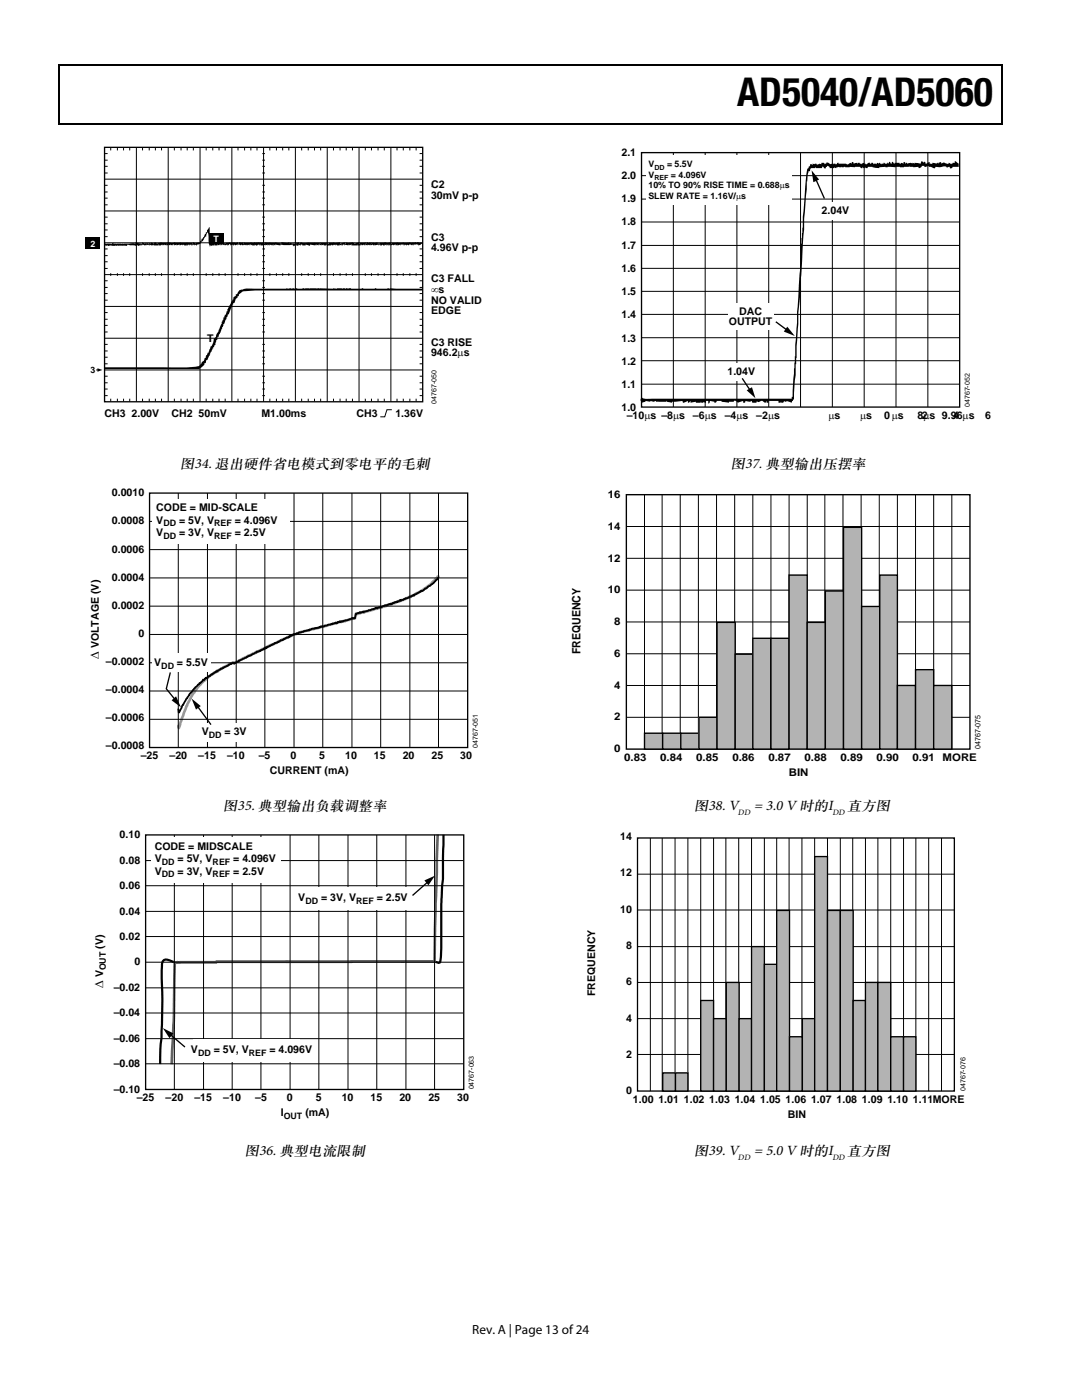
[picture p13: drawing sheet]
<svg xmlns="http://www.w3.org/2000/svg" width="216mm" height="279mm" viewBox="0 0 216 279" stroke-linecap="round" stroke-linejoin="round" font-family="sans-serif">
<defs><g id="words">
<text font-size="7.9" fill="#040000" x="147.1" y="21.1">AD5040/AD5060</text>
<g font-size="2.9" fill="#040000">
<text x="36" y="93.3">图34. 退出硬件省电模式到零电平的毛刺</text>
<text x="145.8" y="93.3">图37. 典型输出压摆率</text>
<text x="44.6" y="161.7">图35. 典型输出负载调整率</text>
<text x="138.5" y="161.7">图38. V</text>
<text x="150.5" y="161.7">= 3.0 V 时的I</text>
<text x="169" y="161.7">直方图</text>
<text x="48.8" y="230.5">图36. 典型电流限制</text>
<text x="138.5" y="230.5">图39. V</text>
<text x="150.5" y="230.5">= 5.0 V 时的I</text>
<text x="169" y="230.5">直方图</text>
</g>
<text font-size="2.6" fill="#040000" x="94.2" y="266.2">Rev. A | Page 13 of 24</text>
<g font-size="2.5" fill="#040000">
<text x="19.7" y="131.5" transform="rotate(-90 19.7 131.5)">∆</text>
<text x="20.6" y="197.2" transform="rotate(-90 20.6 197.2)">∆</text>
</g>
<text font-size="2.3" fill="#040000" x="115.8" y="130.6" transform="rotate(-90 115.8 130.6)">FREQUENCY</text>
<g font-size="2.1" fill="#040000">
<text x="124" y="31.1">2.1</text>
<text x="124" y="35.7">2.0</text>
<text x="86" y="37.6">C2</text>
<text x="86" y="39.7">30mV p-p</text>
<text x="124" y="40.4">1.9</text>
<text x="124" y="45">1.8</text>
<text x="164" y="42.7">2.04V</text>
<text x="86" y="48">C3</text>
<text x="86" y="50.1">4.96V p-p</text>
<text x="124" y="49.6">1.7</text>
<text x="86" y="56.4">C3 FALL</text>
<text x="86" y="58.5">∞s</text>
<text x="124" y="58.9">1.5</text>
<text x="124" y="54.3">1.6</text>
<text x="86" y="60.6">NO VALID</text>
<text x="86" y="62.7">EDGE</text>
<text x="124" y="63.5">1.4</text>
<text x="145.4" y="64.9">OUTPUT</text>
<text x="147.5" y="62.8">DAC</text>
<text x="41.3" y="68.3">T</text>
<text x="86" y="69">C3 RISE</text>
<text x="86" y="71.1">946.2µs</text>
<text x="124" y="68.2">1.3</text>
<text x="124" y="77.4">1.1</text>
<text x="124" y="72.8">1.2</text>
<text x="145.2" y="74.9">1.04V</text>
<text x="20.8" y="83.2">CH3 2.00V</text>
<text x="34.2" y="83.2">CH2 50mV</text>
<text x="52.2" y="83.2">M1.00ms</text>
<text x="71.1" y="83.2">CH3</text>
<text x="78.9" y="83.2">1.36V</text>
<text x="124" y="82">1.0</text>
<text x="125" y="83.6">–10µs –8µs</text>
<text x="138.3" y="83.6">–6µs</text>
<text x="144.6" y="83.6">–4µs</text>
<text x="150.9" y="83.6">–2µs</text>
<text x="165.3" y="83.6">µs</text>
<text x="171.6" y="83.6">µs</text>
<text x="176.4" y="83.6">0 µs</text>
<text x="183.1" y="83.6">82µs 9.96µs</text>
<text x="190.2" y="83.6">4</text>
<text x="196.6" y="83.6">6</text>
<text x="22.3" y="99.1">0.0010</text>
<text x="121.3" y="99.4">16</text>
<text x="22.3" y="104.7">0.0008</text>
<text x="31.2" y="107">V</text>
<text x="31.2" y="102.1">CODE = MID-SCALE</text>
<text x="31.2" y="104.5">V</text>
<text x="35.7" y="104.5">= 5V, V</text>
<text x="35.7" y="107">= 3V, V</text>
<text x="46.9" y="104.5">= 4.096V</text>
<text x="46.9" y="107">= 2.5V</text>
<text x="121.3" y="105.7">14</text>
<text x="22.3" y="110.3">0.0006</text>
<text x="121.3" y="112.1">12</text>
<text x="22.3" y="115.9">0.0004</text>
<text x="121.3" y="118.4">10</text>
<text x="22.3" y="121.5">0.0002</text>
<text x="122.6" y="124.8">8</text>
<text x="19.7" y="129.4" transform="rotate(-90 19.7 129.4)">VOLTAGE (V)</text>
<text x="27.6" y="127.1">0</text>
<text x="122.6" y="131.1">6</text>
<text x="21.1" y="132.7">–0.0002</text>
<text x="30.8" y="133">V</text>
<text x="35.3" y="133">= 5.5V</text>
<text x="122.6" y="137.4">4</text>
<text x="21.1" y="138.3">–0.0004</text>
<text x="21.1" y="143.9">–0.0006</text>
<text x="122.6" y="143.8">2</text>
<text x="21.1" y="149.5">–0.0008</text>
<text x="40.3" y="146.7">V</text>
<text x="44.8" y="146.7">= 3V</text>
<text x="28.1" y="151.6">–25</text>
<text x="33.8" y="151.6">–20</text>
<text x="39.6" y="151.6">–15</text>
<text x="45.3" y="151.6">–10</text>
<text x="51.6" y="151.6">–5</text>
<text x="53.8" y="154.6">CURRENT (mA)</text>
<text x="58" y="151.6">0</text>
<text x="63.7" y="151.6">5</text>
<text x="68.9" y="151.6">10</text>
<text x="74.6" y="151.6">15</text>
<text x="80.4" y="151.6">20</text>
<text x="86.1" y="151.6">25</text>
<text x="91.9" y="151.6">30</text>
<text x="122.6" y="150.1">0</text>
<text x="124.6" y="151.9">0.83</text>
<text x="131.7" y="151.9">0.84</text>
<text x="138.9" y="151.9">0.85</text>
<text x="146.1" y="151.9">0.86</text>
<text x="153.3" y="151.9">0.87</text>
<text x="157.4" y="154.9">BIN</text>
<text x="160.5" y="151.9">0.88</text>
<text x="167.7" y="151.9">0.89</text>
<text x="174.9" y="151.9">0.90</text>
<text x="182.1" y="151.9">0.91</text>
<text x="188.1" y="151.9">MORE</text>
<text x="23.9" y="167.3">0.10</text>
<text x="123.8" y="167.6">14</text>
<text x="23.9" y="172.4">0.08</text>
<text x="30.9" y="169.6">CODE = MIDSCALE</text>
<text x="30.9" y="172.1">V</text>
<text x="35.4" y="172.1">= 5V, V</text>
<text x="46.5" y="172.1">= 4.096V</text>
<text x="23.9" y="177.4">0.06</text>
<text x="30.9" y="174.6">V</text>
<text x="35.4" y="174.6">= 3V, V</text>
<text x="46.5" y="174.6">= 2.5V</text>
<text x="59.5" y="179.9">V</text>
<text x="64.1" y="179.9">= 3V, V</text>
<text x="75.2" y="179.9">= 2.5V</text>
<text x="123.8" y="174.9">12</text>
<text x="23.9" y="182.5">0.04</text>
<text x="123.8" y="182.1">10</text>
<text x="20.6" y="189.4" transform="rotate(-90 20.6 189.4)">(V)</text>
<text x="23.9" y="187.6">0.02</text>
<text x="125" y="189.4">8</text>
<text x="20.6" y="195.1" transform="rotate(-90 20.6 195.1)">V</text>
<text x="22.7" y="197.7">–0.02</text>
<text x="26.8" y="192.7">0</text>
<text x="125" y="196.6">6</text>
<text x="22.7" y="202.8">–0.04</text>
<text x="118.8" y="198.8" transform="rotate(-90 118.8 198.8)">FREQUENCY</text>
<text x="125" y="203.9">4</text>
<text x="22.7" y="207.9">–0.06</text>
<text x="22.7" y="213">–0.08</text>
<text x="38.1" y="210.1">V</text>
<text x="42.6" y="210.1">= 5V, V</text>
<text x="53.8" y="210.1">= 4.096V</text>
<text x="125" y="211.1">2</text>
<text x="22.7" y="218">–0.10</text>
<text x="27.3" y="219.8">–25</text>
<text x="33" y="219.8">–20</text>
<text x="38.8" y="219.8">–15</text>
<text x="44.6" y="219.8">–10</text>
<text x="50.9" y="219.8">–5</text>
<text x="57.2" y="219.8">0</text>
<text x="63" y="219.8">5</text>
<text x="68.2" y="219.8">10</text>
<text x="73.9" y="219.8">15</text>
<text x="79.7" y="219.8">20</text>
<text x="85.5" y="219.8">25</text>
<text x="91.2" y="219.8">30</text>
<text x="125" y="218.4">0</text>
<text x="126.3" y="220.1">1.00 1.01 1.02 1.03 1.04 1.05 1.06 1.07 1.08 1.09 1.10 1.11MORE</text>
<text x="56" y="222.8">I</text>
<text x="60.9" y="222.8">(mA)</text>
<text x="157.2" y="223.1">BIN</text>
</g>
<g font-size="1.8" fill="#040000">
<text x="129.4" y="35.4">V</text>
<text x="129.4" y="33.3">V</text>
<text x="133.1" y="33.3">= 5.5V</text>
<text x="133.9" y="35.4">= 4.096V</text>
<text x="129.4" y="37.6">10% TO 90% RISE TIME = 0.688µs</text>
<text x="129.4" y="39.7">SLEW RATE = 1.16V/µs</text>
<text x="18" y="74.5">3</text>
<text x="32.6" y="105.1">DD</text>
<text x="32.6" y="107.5">DD</text>
<text x="42.7" y="105.1">REF</text>
<text x="42.7" y="107.5">REF</text>
<text x="32.2" y="133.5">DD</text>
<text x="41.7" y="147.3">DD</text>
<text x="32.3" y="172.6">DD</text>
<text x="42.4" y="172.6">REF</text>
<text x="32.3" y="175.1">DD</text>
<text x="42.4" y="175.1">REF</text>
<text x="60.9" y="180.4">DD</text>
<text x="71.1" y="180.4">REF</text>
<text x="21.1" y="193.7" transform="rotate(-90 21.1 193.7)">OUT</text>
<text x="39.5" y="210.7">DD</text>
<text x="49.7" y="210.7">REF</text>
<text x="56.6" y="223.3">OUT</text>
</g>
<g font-size="1.8" fill="#fff">
<text x="18" y="49.2">2</text>
<text x="42.6" y="48.2">T</text>
</g>
<g font-size="1.7" fill="#040000">
<text x="147.2" y="162.7">DD</text>
<text x="166.1" y="162.7">DD</text>
<text x="147.2" y="231.5">DD</text>
<text x="166.1" y="231.5">DD</text>
</g>
<text font-size="1.5" fill="#040000" x="195.7" y="149.5" transform="rotate(-90 195.7 149.5)">04767-075</text>
<g font-size="1.4" fill="#040000">
<text x="130.6" y="33.9">DD</text>
<text x="130.6" y="36">REF</text>
<text x="87.1" y="80.6" transform="rotate(-90 87.1 80.6)">04767-050</text>
<text x="193.5" y="81.3" transform="rotate(-90 193.5 81.3)">04767-052</text>
<text x="95.4" y="149.2" transform="rotate(-90 95.4 149.2)">04767-051</text>
<text x="94.5" y="217.4" transform="rotate(-90 94.5 217.4)">04767-063</text>
<text x="192.7" y="217.8" transform="rotate(-90 192.7 217.8)">04767-076</text>
</g>
</g></defs>
<path d="M11.7 12.9h.2v1h-.2z" fill="#040000"/>
<path d="M11.7 13h188.2" fill="none" stroke="#040000" stroke-width=".25"/>
<g fill="#040000">
<path d="M199.9 12.9h.2v1h-.2z"/>
<path d="M199.9 12.9h.2v.2h-.2z"/>
</g>
<path d="M11.8 13.9v10.9M11.7 24.7h65.6" fill="none" stroke="#040000" stroke-width=".25"/>
<path d="M77.1 24.6h.2v.2h-.2z" fill="#040000"/>
<path d="M200 13.9v10.9M77.3 24.7h122.6" fill="none" stroke="#040000" stroke-width=".25"/>
<path d="M199.9 24.6h.2v.2h-.2z" fill="#040000"/>
<path d="M78.2 81.8h-1l-.4 1.4h-.9" fill="none" stroke="#040000" stroke-width=".2"/>
<path d="M17.1 47.5h2.9v2.2h-2.9z" fill="#040000"/>
<path d="M20.9 29.4h63.4v50.8h-63.4z" fill="none" stroke="#040000" stroke-width=".26"/>
<g fill="none" stroke="#040000" stroke-width=".2">
<path d="M20.9 35.8h63.4M20.9 30.7h.6M20.9 32h.6M20.9 33.2h.6M20.9 34.5h.6M20.9 37h.6M20.9 38.3h.6M20.9 39.5h.6M22.1 29.5v.5M23.4 29.5v.5M24.7 29.5v.5M25.9 29.5v.5"/>
<path d="M27.2 29.4v50.8M28.4 29.5v.5M29.8 29.5v.5M31 29.5v.5M32.2 29.5v.5M33.6 29.4v50.8M34.8 29.5v.5M36.1 29.5v.5M37.4 29.5v.5M38.6 29.5v.5M39.9 29.4v50.8M41.1 29.5v.5"/>
<path d="M42.5 29.5v.5M43.7 29.5v.5M44.9 29.5v.5M46.3 29.4v50.8M47.5 29.5v.5M48.8 29.5v.5M50.1 29.5v.5M51.3 29.5v.5M52.3 30.7h.6M52.3 32h.6M52.3 33.2h.6M52.3 34.5h.6"/>
<path d="M52.3 37h.6M52.3 38.3h.6M52.3 39.5h.6M52.6 29.4v50.8M53.8 29.5v.5M55.2 29.5v.5M56.4 29.5v.5M57.6 29.5v.5M58.9 29.4v50.8M60.2 29.5v.5M61.5 29.5v.5M62.8 29.5v.5"/>
<path d="M64 29.5v.5M65.3 29.4v50.8M66.5 29.5v.5M67.9 29.5v.5M69.1 29.5v.5M70.3 29.5v.5M71.6 29.4v50.8M72.9 29.5v.5M74.1 29.5v.5M75.4 29.5v.5M76.7 29.5v.5M78 29.4v50.8"/>
<path d="M79.2 29.5v.5M80.5 29.5v.5M81.8 29.5v.5M83 29.5v.5M83.7 30.7h.6M83.7 32h.6M83.7 33.2h.6M83.7 34.5h.6M83.7 37h.6M83.7 38.3h.6M83.7 39.5h.6M86.1 37.3h.1"/>
<path d="M20.9 42.1h63.4M20.9 48.5h63.4M20.9 54.8h63.4M20.9 40.9h.6M20.9 43.3h.6M20.9 44.7h.6M20.9 45.9h.6M20.9 47.2h.6M20.9 49.7h.6M20.9 51h.6M20.9 52.2h.6M20.9 53.6h.6"/>
<path d="M20.9 56h.6M20.9 57.4h.6M20.9 58.6h.6M20.9 59.9h.6M22.1 54.5v.6M23.4 54.5v.6M24.7 54.5v.6M25.9 54.5v.6M28.4 54.5v.6M29.8 54.5v.6M31 54.5v.6M32.2 54.5v.6"/>
<path d="M34.8 54.5v.6M36.1 54.5v.6M37.4 54.5v.6M38.6 54.5v.6M41.1 54.5v.6M42.5 54.5v.6M43.7 54.5v.6M44.9 54.5v.6M47.5 54.5v.6M48.8 54.5v.6M50.1 54.5v.6M51.3 54.5v.6"/>
<path d="M52.3 40.9h.6M52.3 43.3h.6M52.3 44.7h.6M52.3 45.9h.6M52.3 47.2h.6M52.3 49.7h.6M52.3 51h.6M52.3 52.2h.6M52.3 53.6h.6M52.3 56h.6M52.3 57.4h.6M52.3 58.6h.6"/>
<path d="M52.3 59.9h.6M53.8 54.5v.6M55.2 54.5v.6M56.4 54.5v.6M57.6 54.5v.6M60.2 54.5v.6M61.5 54.5v.6M62.8 54.5v.6M64 54.5v.6M66.5 54.5v.6M67.9 54.5v.6M69.1 54.5v.6"/>
<path d="M70.3 54.5v.6M72.9 54.5v.6M74.1 54.5v.6M75.4 54.5v.6M76.7 54.5v.6M79.2 54.5v.6M80.5 54.5v.6M81.8 54.5v.6M83 54.5v.6M83.7 40.9h.6M83.7 43.3h.6M83.7 44.7h.6"/>
<path d="M83.7 45.9h.6M83.7 47.2h.6M83.7 49.7h.6M83.7 51h.6M83.7 52.2h.6M83.7 53.6h.6M83.7 56h.6M83.7 57.4h.6M83.7 58.6h.6M83.7 59.9h.6M19.2 73.8h.4M20.9 61.2h63.4"/>
<path d="M20.9 67.5h63.4M20.9 73.8h63.4M20.9 62.4h.6M20.9 63.7h.6M20.9 64.9h.6M20.9 66.3h.6M20.9 68.7h.6M20.9 70h.6M20.9 71.3h.6M20.9 72.6h.6M20.9 75.1h.6M20.9 76.4h.6"/>
<path d="M20.9 77.6h.6M20.9 79h.6M22.1 79.6v.5M23.4 79.6v.5M24.7 79.6v.5M25.9 79.6v.5M28.4 79.6v.5M29.8 79.6v.5M31 79.6v.5M32.2 79.6v.5M34.8 79.6v.5M36.1 79.6v.5"/>
<path d="M37.4 79.6v.5M38.6 79.6v.5M41.1 79.6v.5M42.5 79.6v.5M43.7 79.6v.5M44.9 79.6v.5M47.5 79.6v.5M48.8 79.6v.5M50.1 79.6v.5M51.3 79.6v.5M52.3 62.4h.6M52.3 63.7h.6"/>
<path d="M52.3 64.9h.6M52.3 66.3h.6M52.3 68.7h.6M52.3 70h.6M52.3 71.3h.6M52.3 72.6h.6M52.3 75.1h.6M52.3 76.4h.6M52.3 77.6h.6M52.3 79h.6M53.8 79.6v.5M55.2 79.6v.5"/>
<path d="M56.4 79.6v.5M57.6 79.6v.5M60.2 79.6v.5M61.5 79.6v.5M62.8 79.6v.5M64 79.6v.5M66.5 79.6v.5M67.9 79.6v.5M69.1 79.6v.5M70.3 79.6v.5M72.9 79.6v.5M74.1 79.6v.5"/>
<path d="M75.4 79.6v.5M76.7 79.6v.5M79.2 79.6v.5M80.5 79.6v.5M81.8 79.6v.5M83 79.6v.5M83.7 62.4h.6M83.7 63.7h.6M83.7 64.9h.6M83.7 66.3h.6M83.7 68.7h.6M83.7 70h.6"/>
<path d="M83.7 71.3h.6M83.7 72.6h.6M83.7 75.1h.6M83.7 76.4h.6M83.7 77.6h.6M83.7 79h.6"/>
</g>
<g fill="#040000">
<path d="M19.4 73.5l1 .3-1 .4z"/>
<path d="M41.7 46.5h2.9v2.1h-2.9z"/>
<path d="M20.9 48.7h1.4l.3-.2v.1l.6 .1 3.2-.2 .6 .1v-.2l1.4 .2v-.2l.6 .2 .2-.1v.1l.4-.1v.1h.2v-.1l.2 .1v-.1l.7 .1 .3-.2 .3 .1v.1l.8-.2 1.2 .1v.1l.1-.2 1 .1 3-.1 1 .1 .1 .1v-.2l.5 .1 .1 .1v-.1l.8-.1v-.3l.3-.2 .1-.3h.2v-.3h.2l.2-.6h.2v-.3l.2-.1v-.4l.4-.3v-.2h.1l.1 3.1a7.1 7.1 0 0 1 3.1 .1v-.1l.8-.1 1 .1v-.2l.1 .2 .6-.1v.2l.4-.2h.6l.1 .2v-.2l1.8 .1 .4-.1 .9 .1 .1-.2 .2 .2 .6-.1 .2 .2v-.2h2.4l.9 .2v-.2l1.1 .1 .5-.1v.2l.1-.1 .8 .1 .1-.1 .2 .2v-.3v.2h.2a.43 .43 0 0 1 .7 0v-.1l.5-.1 .4 .1 2-.1 1.1 .1v.1l.3-.2 1.1 .1v.1l.1-.1 .2 .1 .2-.1 .8-.1 .5 .1 .9-.1v.2l.8-.2 .2 .2h.1v-.2l.6 .1 .8-.1 .3 .1v.1l.9-.2v.2h.2v-.1l1-.1h.2v.2l.2-.2 .2 .1 .4-.1 .3 .2v-.2h.4l.4 .1 .4-.1 .2 .2v-.1l.2 .1v-.1l1-.1 .6 .1 .7-.1v.2h.2v-.1l.9-.1h5.1v.3l-.7 .3v-.2h-.4v-.1l-.5 .1v.2l-.1-.2-.3 .2-.2-.2h-.4v.2l-.4-.2v.2l-.5-.2v.2h-.1v-.2h-.7v.2v-.2l-.5 .2v-.2l-.1 .2-.4-.2-.1 .2v-.2l-.4 .2v-.2l-.4 .2-.1-.2-.2 .2-.2-.2v.2l-.4-.2v.2l-.3-.2v.2h-.3l-.1-.2-.3 .2h-.2v-.2l-.4 .2v-.2l-.8 .2v-.2l-.1 .2-.2-.2-.4 .2v-.2l-.3 .2v-.2l-.4 .2v-.2l-.3 .2v-.2h-.2v.2l-.4-.2v.2l-.3-.2v.2h-.2v-.2l-.1 .2h-.5v-.2l-.1 .2h-1v-.3l-.1 .3-.3-.2v.2l-.3-.2v.2l-.8-.2v.2v-.2h-.3v.2h-.2v-.2l-.1 .2-.3-.2v.2h-.6l-.2-.2v.2l-.4-.2-.2 .2-.3-.2v.2l-.6 .1h-.2l-.1-.3-.2 .2h-.4v-.2l-.4 .2v-.2l-.4 .2v-.2h-.2v.2l-.1-.2-.3 .2v-.2l-.3 .2-1-.2v.3l-.9-.3v.2h-.6v-.2v.2l-.1-.2-.5 .2-.2-.2v.2l-.4 .1v-.3l-.1 .2-.2-.2v.3l-.3-.1-.1 .1-.1-.3-1.4 .1-1-.1v.2l-1.1-.2v.2l-.3-.2-.1 .2h-.1v-.2l-.3 .2v-.2l-.3 .2v-.2l-.3 .2-.1-.2-.4 .2v-.2l-.5 .2h-.5v-.2h-.2v.2l-.2-.2-.5 .2-.3-.2v.2h-.5v-.2l-.2 .2v-.2h-.3v.2l-.4-.2v.2l-.2-.2v.2l-.3-.2-.3 .2v-.2l-.3 .2v-.2l-.3 .2-.3-.2h-.3v.2l-.1-.2-.4 .2v-.2l-.4 .2v-.2l-.5 .2-.1-.3-.5 .3v-.2l-.3 .2-.3-.2v.2l-.3-.2h-.2v.2l-.2-.2h-.1v.2l-.1-.2-1.1 .2-.1-.2v.2h-.8v.2l-.2-.5-.1-2-.2-.4-.3 .9h-.2l-.2 .6h-.2v.4l-.2-.1v.3l-.4 .3-.6 .1v.2h-.2v-.2l-.3 .2v-.2l-.4 .2v-.2h-.2v.2l-.3-.2-.2 .2v-.2l-.3 .2v-.2l-.1 .2h-.6v-.2l-.3 .2v-.2l-.5 .2v-.2l-.7 .2v-.2l-.4 .2-.1-.3-.2 .3-.1-.2-.3 .2v-.2l-.5 .2v-.2l-.3 .2v-.2l-.1 .2-.4-.2v.2l-.4-.2v.2l-.3-.2v.2h-.5v-.2l-.1 .2h-.9v-.2l-.2 .2-.5-.2v.2l-.3-.2-.4 .2v-.2a.53 .53 0 0 1-.8 0l-.2 .2-.1-.2v.2l-.4 .1-2.2-.3-.2 .3-4.4-.1v.1z"/>
<path d="M20.9 73.3h12.4a30.9 30.9 0 0 0 6.4-.3l.6-.5v-.2l.4-.3 .1-.5 .3-.1v-.6h.2l.1-.4h.2l.4-1.3h.2l.3-.6 .1-.8 .5-.5v-.4l1.1-2.1v-.5l.4-.4v-.4h.2v-.6h.2l.2-.7h.2v-.4l.3-.7h.2l.3-.8 .1-.1v-.3h.2v-.2a.52 .52 0 0 1 .5-.6v-.2l.3-.1a1.06 1.06 0 0 1 1.2-.9l.7-.2 10.1-.1v.1l4.1-.1 20.9 .1v.4l-34.9 .1a1.87 1.87 0 0 0-2 1.3l-.4 .3v.2a.5 .5 0 0 1-.5 .6v.3h-.2v.5h-.1l-.6 1.4h-.1l-.1 .6h-.2l-.4 1.4h-.2l-.1 .6h-.2v.3l-.4 1.1h-.2l-.1 .5h-.2l-.1 .6h-.1l-.2 .6v.4l-.3 .2v.3h-.1l-.4 .9h-.2l-.2 .8h-.1l-.3 .8-.3 .1v.5l-.3 .1v.3l-1.1 .9h-18.8z"/>
<path d="M161.7 32.8l.4 .1v-.2l.5 .1v-.1h.3l.2 .2v-.1h.3v-.1l.5 .1v-.3h.5l.2 .3 .5-.4 .7 .4 .9-.1 .2 .1 .2-.3h.2v.2h1.4a.77 .77 0 0 0 1-.2l.3 .2v-.4h.1l.2 .4 .7-.2 .1 .2v-.2h.5v.2l.4 .1 .4-.3v.2l.5 .1 .4-.3h.3v.2l.6-.2 .1 .3 .1-.1 .5 .1 .1-.3 .4 .2 .2-.2v.2l.3 .1v-.1h.4v-.2l.3 .2h.4l.2-.2 .1 .2 .1-.4h.2l.2 .4h.1l.1-.4h.1l.4 .4v-.2h1v.2h.3v-.2l.5 .2v-.4h.2l.1 .4 .1-.2h.3v.2l.7-.2 .3 .2v-.2l.5 .2v-.2l1.2 .2 .2-.6 .4 .2v.2l.2-.2h.1l.1 .4 .8-.4v.4l.5 .1v-.3l.9 .2 .2-.2 .2 .2v-.2l.5-.2 .1 .4a.57 .57 0 0 1 .8-.1l.6 .1 .1-.2 .4 .3 .3-.1v-.2h.4v-.4l.8 .6v.6h-1.2l-.4 .3h-.2v-.3l-.7 .1a.81 .81 0 0 0-1-.1h-1.2v.3h-.2l-.6-.3h-.5v-.2l-.9 .2v-.2h-.5v.2l-.6 .3v-.3l-1.1 .1-.8-.1v-.2v.2l-1 .1-3.7-.1-1.3 .1v.2l-1.3-.3h-1v.3h-.4v-.2l-.4 .2-.2-.2v.2h-.2l-.2-.3h-4.5l-.3 .1v.2l-.5-.2v.2h-.8l-.2-.4-.4-.1v.2h-.1l-.3 .3-.4-.3-.2 .3h-1.2v-.2l-.1 .2h-.8l-.3 .6h-.3l-.3 2v1.6l-.5 5.8v2.2l-.8 10.3v2l-.4 4.4-.3 9-.1 1.2h-.1v2.2l-.3 1.9-.1 2.9h-.2v.3h-.1l-.1 .4-1.1-.4v.2l-.4-.2-.2 .4h-.4v-.2l-.1 .2h-.5v-.4h-1.9l-.1 .4h-.3v-.4l-.2 .4-.5-.2a.71 .71 0 0 0-1 0l-.2-.1-.2 .3h-.8l-.1-.4-.4 .2-.9-.2-.1 .4h-.3v-.4l-1.1 .4-.5-.4h-.3v.2h-.9v.2l-1.5-.2v-.2h-1v.2l-.3 .2h-.1v-.2l-.9-.2-.1 .4-.3 .1v-.5h-.4v.4l-.5-.2v.2h-.5v-.2l-.1 .2h-1v-.2l-1 .2v-.4l-.3 .3-.2 .1v-.4l-1 .4-.1-.4-2.1 .2v.2l-1.1-.2v-.2l-.1 .2h-1.5l-.1-.2v.2h-.4v-.2l-.5 .2-.6-.2v.2l-1-.2v.2l-.7 .2v-.4h-.3v-.4l.1-.2 1 .2h29.1v-.4h.2l.5-8.1v-2.4l1.1-17.3v-2.8h.1l.3-3.2v-2.2l.7-8.6 .2-.9 .2-.1z"/>
</g>
<path d="M128 30.5h63.5v50.7h-63.5z" fill="none" stroke="#040000" stroke-width=".26"/>
<g fill="none" stroke="#040000" stroke-width=".2">
<path d="M128 35.1h63.5M128 39.7h63.5M134.4 30.5v50.7M140.7 30.5v50.7M147 30.5v50.7M153.4 30.5v50.7M159.7 30.5v50.7M166.1 30.5v50.7M172.4 30.5v50.7M178.8 30.5v50.7M185.1 30.5v50.7M128 44.3h63.5"/>
<path d="M128 49h63.5M128 53.6h63.5M128 58.1h63.5M128 62.7h63.5M128 67.4h63.5M128 72h63.5M128 76.7h63.5"/>
</g>
<g fill="#fff">
<path d="M129 31h29v9.8h-29z"/>
<path d="M165.6 40.3h.8v3.5h-.8z"/>
<path d="M146.8 72.4h.9v3.5h-.9z"/>
<path d="M145.2 60.5h9.2v5.3h-9.2z"/>
</g>
<path d="M162.7 35.7l1.8 3.9" fill="none" stroke="#040000" stroke-width=".26"/>
<path d="M161.9 34l1.5 1.8-1.1 .6z" fill="#040000"/>
<path d="M148.1 75.5l1.6 2.4" fill="none" stroke="#040000" stroke-width=".26"/>
<path d="M149 77.9l1-.6 .7 2.2z" fill="#040000"/>
<path d="M154.8 64.2l2.3 1.7" fill="none" stroke="#040000" stroke-width=".26"/>
<path d="M157.1 65.2l1.5 1.9-2.2-.9z" fill="#040000"/>
<path d="M87.5 115.1h-.2l-.1 .3-1.1 1.2-1 .6-.1 .3-.1-.1-.7 .5-.7 .4h-.3l-1.2 .8-.1-.1-.6 .4h-.3l-.1 .2-.8 .1-.1 .2-.2-.1v.2l-.1-.1-.2 .2-.2-.1-.4 .4-.2-.1-.6 .3h-.6l-.5 .4-.3-.1v.2l-.7 .1-.1 .1h-.7v.2l-2.3 .5-.2 .2-.4-.1-.9 .5-.4-.1-.2 .9-.9 .1-.2 .2-.7 .1-.1 .2h-.6l-.2 .1h-.3l-.5 .2-2.3 .6h-.2l-.5 .2-.3-.1v.2l-1.9 .4-.4 .2-1.6 .3-.3 .3-.2-.1-1.3 .4-.2 .2v-.1l-.1 .2-2.1 .8-.1 .2h-.3l-.9 .6-.7 .1-.4 .4h-.3l-.2 .3-.6 .2-.1-.1-.8 .6-.2 .1-.1-.1-.2 .2-.5 .1-.6 .5h-.4l-.4 .3-2 .9a.4 .4 0 0 1-.6 .1l-3 1.6-.1 .2-.1-.1-.3 .3h-.2l-1.2 .9-1.6 1.6-.3 .1-1.5 2.1-1 2.1-1.5 4.3-.1-.4" fill="none" stroke="#9a9a9a" stroke-width=".53"/>
<path d="M87.5 115.3l-1.7 1.6-.3 .1-.9 .8-.4 .2-.2-.1-.2 .2-.8 .5h-.3v.3l-.2-.1-1.2 .6-1.2 .3-.1 .2-.2-.2-.4 .4-.1-.1-1 .4-.1 .1-.2-.1-1.9 .8-.1-.1-.1 .1-.7 .2-.3-.1-.1 .2-2.2 .6-.1-.1-.5 .3-.2-.2-.8 .4-.2 .9h-.1h-.5l-.9 .4-.7 .1-.1 .2-.3-.1-.2 .1-.2-.1-.1 .1-.3 .1-.3 .2-.1-.1-.5 .2-.1-.1-.2 .2-1.4 .3-.1 .1-.4-.1-1.1 .5-.2-.1-.3 .2h-.5l-.4 .2-1.1 .2-.2 .2-2 .5-.5 .4-.2-.1-.2 .3-.6 .1-.6 .5h-.4l-.2 .2h-.3l-.3 .3h-.2l-2.7 1.4h-.2l-.2 .3-.6 .1-.1 .1h-.3l-.7 .6-.7 .1-.5 .4-1.3 .5-.2 .3h-.3a.49 .49 0 0 1-.7 .2l-2.1 1.1h-.3l-.8 .6-.1-.1-1.3 1h-.2l-.5 .4h-.1l-.2 .1-.2 .4-.2-.2-.1 .3-.6 .4-.1 .3-.7 .5-.8 1.1-.3 .2-2.2 3.8-.1-.7" fill="none" stroke="#040000" stroke-width=".35"/>
<path d="M29.8 98.4h63.5v50.8h-63.5z" fill="none" stroke="#040000" stroke-width=".26"/>
<g fill="none" stroke="#040000" stroke-width=".2">
<path d="M35.6 98.4v50.8M41.4 98.4v50.8M47.1 98.4v50.8M52.8 98.4v50.8M58.7 98.4v50.8M64.4 98.4v50.8M70.2 98.4v50.8M76 98.4v50.8M81.8 98.4v50.8M87.5 98.4v50.8M29.8 104.1h63.5M29.8 109.7h63.5"/>
<path d="M29.8 115.3h63.5M29.8 121h63.5M29.8 126.6h63.5M29.8 132.3h63.5M29.8 137.9h63.5M29.8 143.6h63.5"/>
</g>
<g fill="#fff">
<path d="M30.5 99.7h27.4v8.8h-27.4z"/>
<path d="M30.5 130.3h11.6v3.7h-11.6z"/>
<path d="M41 144.3h6.6v3.7h-6.6z"/>
</g>
<path d="M34 134.2l-.8 3.3 1.8 2.2" fill="none" stroke="#040000" stroke-width=".26"/>
<path d="M34.2 139.8l.9-.8 1 2.2z" fill="#040000"/>
<path d="M39.4 140.9l2.7 3.7" fill="none" stroke="#040000" stroke-width=".26"/>
<path d="M38.2 139.4l1.9 1.5-1 .7z" fill="#040000"/>
<g fill="none" stroke="#040000" stroke-width=".2">
<path d="M128.6 98.7v50.8M132.1 98.7v50.8M135.7 98.7v50.8M139.4 98.7v50.8M143 98.7v50.8M146.6 98.7v50.8M150.2 98.7v50.8M153.8 98.7v50.8M157.5 98.7v50.8M161.1 98.7v50.8M164.6 98.7v50.8M168.2 98.7v50.8"/>
<path d="M171.8 98.7v50.8M175.4 98.7v50.8M179.1 98.7v50.8M182.7 98.7v50.8M186.3 98.7v50.8M189.9 98.7v50.8M125 117.8h68.5M125 111.4h68.5M125 105.1h68.5M125 136.8h68.5M125 130.5h68.5M125 124.1h68.5"/>
<path d="M125 143.2h68.5"/>
</g>
<path d="M125 98.7h68.5v50.8h-68.5z" fill="none" stroke="#040000" stroke-width=".27"/>
<path d="M128.6 146.3h3.6v3.2h-3.6z" fill-rule="evenodd" fill="#b3b3b3"/>
<path d="M128.6 146.3h3.6v3.2h-3.6z" fill="none" stroke="#040000" stroke-width=".27"/>
<path d="M132.2 146.3h3.6v3.2h-3.6z" fill-rule="evenodd" fill="#b3b3b3"/>
<path d="M132.2 146.3h3.6v3.2h-3.6z" fill="none" stroke="#040000" stroke-width=".27"/>
<path d="M135.8 146.3h3.7v3.2h-3.7z" fill-rule="evenodd" fill="#b3b3b3"/>
<path d="M135.8 146.3h3.7v3.2h-3.7z" fill="none" stroke="#040000" stroke-width=".27"/>
<path d="M139.5 143.2h3.6v6.3h-3.6z" fill-rule="evenodd" fill="#b3b3b3"/>
<path d="M139.5 143.2h3.6v6.3h-3.6z" fill="none" stroke="#040000" stroke-width=".27"/>
<path d="M143.1 124.2h3.6v25.3h-3.6z" fill-rule="evenodd" fill="#b3b3b3"/>
<path d="M143.1 124.2h3.6v25.3h-3.6z" fill="none" stroke="#040000" stroke-width=".27"/>
<path d="M146.7 130.6h3.5v18.9h-3.5z" fill-rule="evenodd" fill="#b3b3b3"/>
<path d="M146.7 130.6h3.5v18.9h-3.5z" fill="none" stroke="#040000" stroke-width=".27"/>
<path d="M150.2 127.4h3.6v22.1h-3.6z" fill-rule="evenodd" fill="#b3b3b3"/>
<path d="M150.2 127.4h3.6v22.1h-3.6z" fill="none" stroke="#040000" stroke-width=".27"/>
<path d="M153.8 127.4h3.7v22.1h-3.7z" fill-rule="evenodd" fill="#b3b3b3"/>
<path d="M153.8 127.4h3.7v22.1h-3.7z" fill="none" stroke="#040000" stroke-width=".27"/>
<path d="M157.5 114.8h3.6v34.7h-3.6z" fill-rule="evenodd" fill="#b3b3b3"/>
<path d="M157.5 114.8h3.6v34.7h-3.6z" fill="none" stroke="#040000" stroke-width=".27"/>
<path d="M161.1 124.2h3.6v25.3h-3.6z" fill-rule="evenodd" fill="#b3b3b3"/>
<path d="M161.1 124.2h3.6v25.3h-3.6z" fill="none" stroke="#040000" stroke-width=".27"/>
<path d="M164.7 117.9h3.6v31.6h-3.6z" fill-rule="evenodd" fill="#b3b3b3"/>
<path d="M164.7 117.9h3.6v31.6h-3.6z" fill="none" stroke="#040000" stroke-width=".27"/>
<path d="M168.3 105.2h3.6v44.3h-3.6z" fill-rule="evenodd" fill="#b3b3b3"/>
<path d="M168.3 105.2h3.6v44.3h-3.6z" fill="none" stroke="#040000" stroke-width=".27"/>
<path d="M171.9 121h3.6v28.5h-3.6z" fill-rule="evenodd" fill="#b3b3b3"/>
<path d="M171.9 121h3.6v28.5h-3.6z" fill="none" stroke="#040000" stroke-width=".27"/>
<path d="M175.5 114.8h3.6v34.7h-3.6z" fill-rule="evenodd" fill="#b3b3b3"/>
<path d="M175.5 114.8h3.6v34.7h-3.6z" fill="none" stroke="#040000" stroke-width=".27"/>
<path d="M179.1 136.8h3.6v12.7h-3.6z" fill-rule="evenodd" fill="#b3b3b3"/>
<path d="M179.1 136.8h3.6v12.7h-3.6z" fill="none" stroke="#040000" stroke-width=".27"/>
<path d="M182.7 133.6h3.6v15.9h-3.6z" fill-rule="evenodd" fill="#b3b3b3"/>
<path d="M182.7 133.6h3.6v15.9h-3.6z" fill="none" stroke="#040000" stroke-width=".27"/>
<path d="M186.3 136.8h3.6v12.7h-3.6z" fill-rule="evenodd" fill="#b3b3b3"/>
<path d="M186.3 136.8h3.6v12.7h-3.6z" fill="none" stroke="#040000" stroke-width=".27"/>
<path d="M88.5 166.8l-.1 8.7-.4 4.9v9.2l-.1 2.3a.58 .58 0 0 1-1 0h-16.7l-34.3 .1a3.6 3.6 0 0 1-2.4-.4l-.4-.1a1.06 1.06 0 0 0-.8 1.3l.1 8.2-.4 11.1" fill="none" stroke="#040000" stroke-width=".44"/>
<path d="M87.3 166.8l-.6 25.1-51.8 .1-.2 11.6-.4 8.5" fill="none" stroke="#656565" stroke-width=".53"/>
<path d="M29.1 166.6h63.4v50.8h-63.4z" fill="none" stroke="#040000" stroke-width=".26"/>
<g fill="none" stroke="#040000" stroke-width=".2">
<path d="M29.1 171.7h63.4M29.1 176.8h63.4M34.8 166.6v50.8M40.6 166.6v50.8M46.3 166.6v50.8M52.1 166.6v50.8M57.9 166.6v50.8M63.6 166.6v50.8M69.4 166.6v50.8M75.2 166.6v50.8M81 166.6v50.8M86.7 166.6v50.8"/>
<path d="M29.1 181.9h63.4M29.1 186.9h63.4M29.1 192h63.4M29.1 197.1h63.4M29.1 202.2h63.4M29.1 207.3h63.4M29.1 212.3h63.4"/>
</g>
<g fill="#fff">
<path d="M30.1 167.2h25.8v9h-25.8z"/>
<path d="M63.2 177.1h21.3v4.4h-21.3z"/>
<path d="M38.5 207.5h21.2v4.5h-21.2z"/>
</g>
<path d="M33.9 206.4l3 2.6" fill="none" stroke="#040000" stroke-width=".26"/>
<path d="M32.5 205.2l2.1 1-.8 1z" fill="#040000"/>
<path d="M85.4 176l-3.1 2.7" fill="none" stroke="#040000" stroke-width=".26"/>
<path d="M84.7 175.7l2.1-.9-1.3 1.9z" fill="#040000"/>
<path d="M127.2 167.2h63.2v50.5h-63.2z" fill="none" stroke="#040000" stroke-width=".26"/>
<g fill="none" stroke="#040000" stroke-width=".2">
<path d="M127.2 174.5h63.2M129.8 167.2v50.5M132.1 167.2v50.5M134.7 167.2v50.5M137.3 167.2v50.5M139.8 167.2v50.5M142.4 167.2v50.5M144.8 167.2v50.5M147.4 167.2v50.5M150 167.2v50.5M152.5 167.2v50.5M155 167.2v50.5"/>
<path d="M157.5 167.2v50.5M160 167.2v50.5M162.6 167.2v50.5M165.1 167.2v50.5M167.7 167.2v50.5M170.2 167.2v50.5M172.7 167.2v50.5M175.2 167.2v50.5M177.7 167.2v50.5M180.3 167.2v50.5M182.7 167.2v50.5M185.3 167.2v50.5"/>
<path d="M187.9 167.2v50.5M127.2 181.6h63.2M127.2 188.9h63.2M127.2 196.1h63.2M127.2 203.3h63.2M127.2 210.4h63.2"/>
</g>
<path d="M132.2 214.1h2.6v3.6h-2.6z" fill-rule="evenodd" fill="#b3b3b3"/>
<path d="M132.2 214.1h2.6v3.6h-2.6z" fill="none" stroke="#040000" stroke-width=".26"/>
<path d="M134.8 214.1h2.5v3.6h-2.5z" fill-rule="evenodd" fill="#b3b3b3"/>
<path d="M134.8 214.1h2.5v3.6h-2.5z" fill="none" stroke="#040000" stroke-width=".26"/>
<path d="M139.8 199.7h2.6v18h-2.6z" fill-rule="evenodd" fill="#b3b3b3"/>
<path d="M139.8 199.7h2.6v18h-2.6z" fill="none" stroke="#040000" stroke-width=".26"/>
<path d="M142.4 203.3h2.5v14.4h-2.5z" fill-rule="evenodd" fill="#b3b3b3"/>
<path d="M142.4 203.3h2.5v14.4h-2.5z" fill="none" stroke="#040000" stroke-width=".26"/>
<path d="M144.9 196.1h2.6v21.6h-2.6z" fill-rule="evenodd" fill="#b3b3b3"/>
<path d="M144.9 196.1h2.6v21.6h-2.6z" fill="none" stroke="#040000" stroke-width=".26"/>
<path d="M147.5 203.3h2.5v14.4h-2.5z" fill="#b3b3b3"/>
<path d="M147.5 203.3h2.5v14.4h-2.5z" fill="none" stroke="#040000" stroke-width=".26"/>
<path d="M150 188.9h2.5v28.8h-2.5z" fill-rule="evenodd" fill="#b3b3b3"/>
<path d="M150 188.9h2.5v28.8h-2.5z" fill="none" stroke="#040000" stroke-width=".26"/>
<path d="M152.5 192.5h2.5v25.2h-2.5z" fill-rule="evenodd" fill="#b3b3b3"/>
<path d="M152.5 192.5h2.5v25.2h-2.5z" fill="none" stroke="#040000" stroke-width=".26"/>
<path d="M155 181.7h2.5v36h-2.5z" fill-rule="evenodd" fill="#b3b3b3"/>
<path d="M155 181.7h2.5v36h-2.5z" fill="none" stroke="#040000" stroke-width=".26"/>
<path d="M157.5 206.9h2.6v10.8h-2.6z" fill-rule="evenodd" fill="#b3b3b3"/>
<path d="M157.5 206.9h2.6v10.8h-2.6z" fill="none" stroke="#040000" stroke-width=".26"/>
<path d="M160.1 203.3h2.5v14.4h-2.5z" fill-rule="evenodd" fill="#b3b3b3"/>
<path d="M160.1 203.3h2.5v14.4h-2.5z" fill="none" stroke="#040000" stroke-width=".26"/>
<path d="M162.6 170.9h2.5v46.8h-2.5z" fill-rule="evenodd" fill="#b3b3b3"/>
<path d="M162.6 170.9h2.5v46.8h-2.5z" fill="none" stroke="#040000" stroke-width=".26"/>
<path d="M165.1 181.7h2.6v36h-2.6z" fill-rule="evenodd" fill="#b3b3b3"/>
<path d="M165.1 181.7h2.6v36h-2.6z" fill="none" stroke="#040000" stroke-width=".26"/>
<path d="M167.7 181.7h2.5v36h-2.5z" fill-rule="evenodd" fill="#b3b3b3"/>
<path d="M167.7 181.7h2.5v36h-2.5z" fill="none" stroke="#040000" stroke-width=".26"/>
<path d="M170.2 199.7h2.5v18h-2.5z" fill-rule="evenodd" fill="#b3b3b3"/>
<path d="M170.2 199.7h2.5v18h-2.5z" fill="none" stroke="#040000" stroke-width=".26"/>
<path d="M172.7 196.1h2.5v21.6h-2.5z" fill-rule="evenodd" fill="#b3b3b3"/>
<path d="M172.7 196.1h2.5v21.6h-2.5z" fill="none" stroke="#040000" stroke-width=".26"/>
<path d="M175.2 196.1h2.5v21.6h-2.5z" fill-rule="evenodd" fill="#b3b3b3"/>
<path d="M175.2 196.1h2.5v21.6h-2.5z" fill="none" stroke="#040000" stroke-width=".26"/>
<path d="M177.7 206.9h2.6v10.8h-2.6z" fill-rule="evenodd" fill="#b3b3b3"/>
<path d="M177.7 206.9h2.6v10.8h-2.6z" fill="none" stroke="#040000" stroke-width=".26"/>
<path d="M180.3 206.9h2.4v10.8h-2.4z" fill-rule="evenodd" fill="#b3b3b3"/>
<path d="M180.3 206.9h2.4v10.8h-2.4z" fill="none" stroke="#040000" stroke-width=".26"/>
<use href="#words"/>
</svg>
